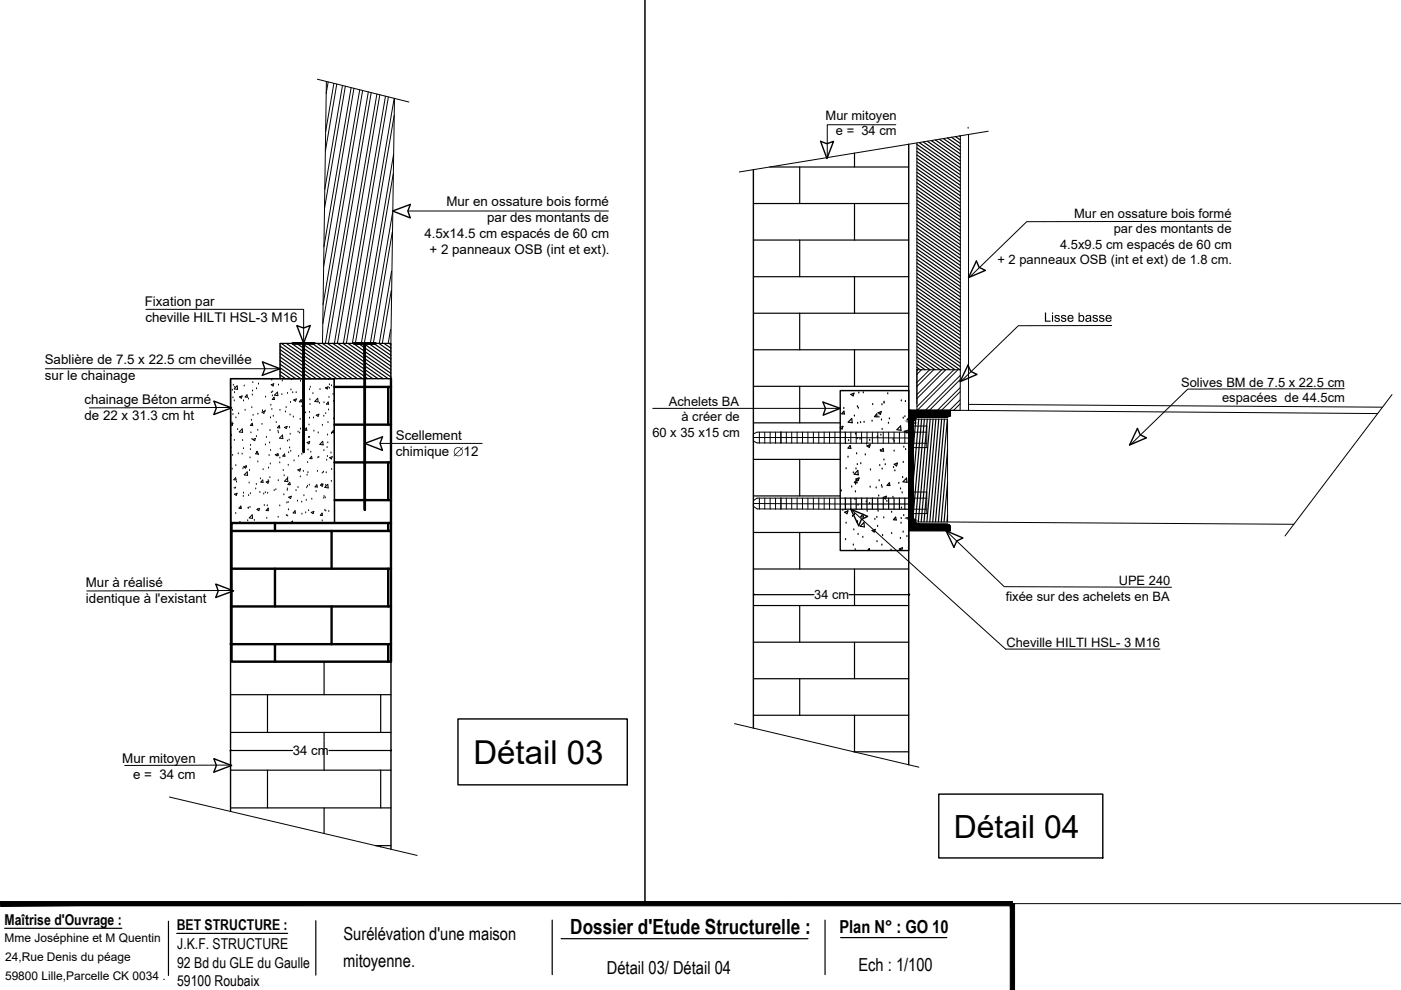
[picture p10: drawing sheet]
<svg xmlns="http://www.w3.org/2000/svg" width="297mm" height="210mm" viewBox="0 0 297 210" stroke-linecap="round" stroke-linejoin="round" font-family="sans-serif">
<defs><g id="words">
<text font-size="7" x="100.4" y="162.1">Détail 03</text>
<text font-size="6.8" x="202.2" y="177.7">Détail 04</text>
<text font-size="4.4" x="120.9" y="198.1">Dossier d'Etude Structurelle :</text>
<g font-size="3.8">
<text x="178" y="197.9">Plan N° : GO 10</text>
<text x="72.8" y="199.4">Surélévation d'une maison</text>
<text x="72.8" y="205.1">mitoyenne.</text>
<text x="128.7" y="206.5">Détail 03/ Détail 04</text>
<text x="182" y="205.9">Ech : 1/100</text>
</g>
<g font-size="3.2">
<text x="1" y="196.2">Maîtrise d'Ouvrage :</text>
<text x="37.5" y="197.2">BET STRUCTURE :</text>
<text x="37.6" y="201.2">J.K.F. STRUCTURE</text>
<text x="37.6" y="205.2">92 Bd du GLE du Gaulle</text>
<text x="37.6" y="209.1">59100 Roubaix</text>
</g>
<g font-size="2.8">
<text x="94.6" y="43.6">Mur en ossature bois formé</text>
<text x="103.3" y="47">par des montants de</text>
<text x="90" y="50.4">4.5x14.5 cm espacés de 60 cm</text>
<text x="91.1" y="53.8">+ 2 panneaux OSB (int et ext).</text>
<text x="30.7" y="64.9">Fixation par</text>
<text x="30.8" y="68.3">cheville HILTI HSL-3 M16</text>
<text x="9.5" y="77.2">Sablière de 7.5 x 22.5 cm chevillée</text>
<text x="9.5" y="80.6">sur le chainage</text>
<text x="17.9" y="85.6">chainage Béton armé</text>
<text x="17.9" y="89">de 22 x 31.3 cm ht</text>
<text x="83.9" y="93.3">Scellement</text>
<text x="83.9" y="96.7">chimique</text>
<text x="98.3" y="96.7">12</text>
<text x="18.2" y="124.4">Mur à réalisé</text>
<text x="18.2" y="127.8">identique à l'existant</text>
<text x="25.9" y="161.7">Mur mitoyen</text>
<text x="62.1" y="160.1">34 cm</text>
<text x="28.2" y="165.1">e = 34 cm</text>
</g>
<g font-size="2.7">
<text x="175.1" y="25.4">Mur mitoyen</text>
<text x="177.2" y="28.7">e = 34 cm</text>
<text x="227.7" y="46.2">Mur en ossature bois formé</text>
<text x="224.8" y="52.8">4.5x9.5 cm espacés de 60 cm</text>
<text x="236.1" y="49.5">par des montants de</text>
<text x="211.5" y="56.1">+ 2 panneaux OSB (int et ext) de 1.8 cm.</text>
<text x="250.4" y="82">Solives BM de 7.5 x 22.5 cm</text>
<text x="141.8" y="86">Achelets BA</text>
<text x="144.5" y="89.3">à créer de</text>
<text x="259.1" y="85.3">espacées de 44.5cm</text>
<text x="138.3" y="92.6">60 x 35 x15 cm</text>
<text x="237.2" y="124.1">UPE 240</text>
<text x="172.6" y="127">34 cm</text>
<text x="213.3" y="127.4">fixée sur des achelets en BA</text>
<text x="213.4" y="137.1">Cheville HILTI HSL- 3 M16</text>
</g>
<g font-size="2.5">
<text x="1" y="199.7">Mme Joséphine et M Quentin</text>
<text x="1.1" y="203.7">24,Rue Denis du péage</text>
<text x="1.1" y="207.8">59800 Lille,Parcelle CK 0034 .</text>
</g>
</g></defs>
<!-- layer: CHARPENTE POT MET -->
<g fill="none" stroke="#000" stroke-width=".25">
<path d="M163.2 35.4h29.5M169.6 35.4v7.8M181.2 32.5v2.9M159.7 43.2h33M159.7 50.9h33M159.7 58.7h33M169.6 50.9v7.8M181.2 43.2v7.7M181.2 58.7v7.7M159.7 66.4h33M159.7 74.2h33M169.6 66.4v7.8"/>
<path d="M181.2 74.2v7.7M82.9 99.3h.1M159.7 81.9h33M159.7 89.7h18.4M159.7 97.4h18.4M169.6 81.9v7.8M169.6 97.4v7.7M178.1 90.6l.6-.2-.2 .6-.4-.3M178.9 86.6h.1M178.9 87.2l.1 .6-.5-.1zM179.2 93.1h.1M179.4 99.4h.1"/>
<path d="M179.8 96.9h.1M179.9 93.4h.1M180.3 94.5l.1 .6-.6-.1zM180.4 83.6l.7-.2-.2 .5zM180.6 88.7l.1 .9-.9-.1zM181.2 88.2h.1M181.4 92h.1M181.5 99.4h.1M181.6 96.2h.1M181.7 93h.1M181.8 98.5h.1M181.8 86.2h.1"/>
<path d="M181.8 89.8h.1M181.9 99.8l.1 .9-.9-.2zM182 86.5h.1M182.1 83.3h.1M182.3 93.1h.1M182.5 89.6h.1M182.5 98.3h.1M183 83.3h.1M183.2 89.5h.1M183.5 96.4h.1M183.7 94.1h.1M183.8 94.5l.7-.2-.2 .6z"/>
<path d="M184.4 93.4h.1M184.6 99.6h.1M184.9 89.3h.1M185 85.8h.1M185.9 87.8l.1 .6-.6-.1zM186 92.6h.1M186.2 87.5l.6-.2-.1 .6zM186.3 88.4h.1M186.5 98.7h.1M186.7 95.5h.1M186.8 92.3h.1M186.9 89h.1"/>
<path d="M187 85.8h.1M187 99.5h.1M187 91.1h.1M187.2 95.1l.1 .6-.6-.1zM187.4 97.5h.1M187.4 85.5h.1M187.4 85.3h.1M187.7 98.5h.1M188.2 83.5h.1M188.4 89.7h.1M188.6 88.8h.1M189.4 93.2h.1"/>
<path d="M189.4 99.1h.1M189.6 95.6h.1M189.6 93.6h.1M189.6 98.4l.7-.2-.2 .6zM189.7 99.8h.1M190.9 90.3l.1 .9-.8-.1zM191.1 85h.1M191.5 98h.1M191.5 88.7h.1M191.6 94.8h.1M191.7 91.6h.1M191.9 88.4h.1"/>
<path d="M192 85.1h.1M192 91.4l.6-.2-.2 .6zM192 95.3h.1M192.1 91.8h.1M192.7 88.6l-.4 .3 .4 .1M82.9 107.3h.1M82.9 115.3h.1M159.7 105.1h18.4M159.7 112.9h18.4M169.6 112.9v7.7M178.4 104.1h.1M178.7 108.2h.1"/>
<path d="M179.1 108.6l.7-.3-.2 .6zM179.1 106.9h14.5M179.1 105.6h14.5M179.1 108h14.4M179.2 105.6v2.4M179.3 114.4h.1M179.4 110.9h.1M180.4 105.6v2.4M180.6 103.2h.1M180.7 109.5h.1M180.9 115.6h.1M180.9 100.3h.1"/>
<path d="M181 112.3h.1M181.2 109.1h.1M181.3 105.9h.1M181.3 116.6h.1M181.4 104.3h.1M181.4 102.7h.1M181.5 101.6l.6-.3-.1 .6zM181.5 105.6v2.4M181.6 101.7l.1 .7-.5-.1zM181.7 110.8h.1M181.8 110.6h.1M181.9 113.3h.1"/>
<path d="M181.9 107.1h.1M182.7 105.6v2.4M182.9 113.9h.1M183 109l.1 .6h-.6zM183.2 110.8l.1 .9-.9-.1zM183.7 106.4h.1M183.8 105.6v2.4M183.9 108.4h.1M184 116.7l.3-.4 .1 .4M184.4 106.8h.1M184.5 103.3h.1M184.9 112.5l.7-.3-.2 .6z"/>
<path d="M185 105.6v2.4M185.5 110.1h.1M185.8 103.5h.1M185.9 109.7h.1M185.9 114.8h.1M186.1 111.6h.1M186.1 105.6v2.4M186.2 108.4h.1M186.3 105.2h.1M186.4 101.9h.1M186.9 103h.1M187 115.6h.1"/>
<path d="M187 103.3h.1M187.1 113.6h.1M187.2 105.5l.7-.3-.2 .6zM187.3 105.6v2.4M187.4 109.8h.1M188 106.3h.1M188.4 105.6v2.4M188.6 102.4l.1 .5h-.6zM188.9 116.6h.1M189 108.6h.1M189 113.1h.1M189.3 105.4h.1"/>
<path d="M189.6 105.6v2.4M189.9 109.6l.1 .7-.6-.1zM190.6 102.5h.1M190.7 116.4l.7-.3-.3 .6zM190.7 105.6v2.4M190.9 114.2h.1M190.9 103.7h.1M191 110.9h.1M191.1 109.9h.1M191.1 107.7h.1M191.3 104.5h.1M191.4 101.3h.1"/>
<path d="M191.5 112.8h.1M191.6 109.3h.1M191.8 105.6v2.4M192.2 101.4l.1 .9-.8-.2zM192.3 113.8h.1M192.6 116.2h.1M192.6 114.6h.1M192.7 102.4h.1M82.9 123.3h.1M82.9 131.3h.1M82.9 139.3h.1M159.7 120.6h33"/>
<path d="M159.7 128.4h33M159.7 136.2h33M169.6 128.4v7.8M181.2 120.6v7.8M181.2 136.2v7.7M48.9 155.3h34M49 147.3h33.9M56.7 147.3v8M68.7 140.3v7M68.7 155.3v1.5M68.7 157v6.3M80.7 147.3v8"/>
<path d="M159.7 143.9h33M159.7 151.7h33M169.6 143.9v7.8M181 159.4h11.7M181.2 151.7v7.7M48.9 171.3h34M48.9 163.3h34M56.7 163.3v8M68.7 171.3v5.4M79.6 179.3h3.3M80.7 163.3v8M80.7 179.3v.2"/>
</g>
<!-- layer: textes. R+1 -->
<path d="M159.7 36v118.4M192.7 30.6v131.6M48.9 80.3h21.9l.1 30.6h-21.9zM48.9 80.3v91.7M178.1 82.8h14.6v33.9h-14.6zM82.9 110.9v69.2M97.1 152.4h35.9v14h-35.9zM199 168.4h34.8v13.5h-34.8z" fill="none" stroke="#000" stroke-width=".3"/>
<!-- layer: BRM textes -->
<g fill="none" stroke="#000" stroke-width=".21">
<path d="M67.3 16.8l19.4 4.8M69.2 17.3l-.8 55.5M83.6 20.9l-.7 51.9M189.9 26.5h-14.5v6.9M194.4 30.3v55.4M203.6 28.8v49.6M205.3 27.2h.1M205.3 28.5v58.5M209.5 27.8l-52.8 8.7M261 46.9l-43.3 .1-12.1 11.8M30.9 65.6h33.5v7.2M59.4 72.8h23.5v7.5h-23.5z"/>
<path d="M194.4 78.4h9.2v8.6h-9.2zM235.7 69l-19.8 .1-12.1 11.7M48.9 95.8h.1M48.9 89.9l.5-.2-.2 .5-.3-.2M49 95h.1M49.1 92.3h.1M49.2 89.7h.1M49.2 99.5h.1M49.3 82.7h.1M49.3 87h.1M49.3 96.6h.1M49.4 84.3h.1"/>
<path d="M49.4 87.9h.1M49.5 81.7h.1M49.7 85h.1M49.7 93.4h.1M49.7 83.2h.1M49.8 82.1h.1M50 98.7h.1M50 88.6h.1M50.3 81.8l.1 .8-.7-.1zM50.4 91.1h.1M50.5 96.2h.1M50.6 87.7h.1"/>
<path d="M50.8 84.2l.5-.3-.1 .5zM51.3 96.3h.1M51.4 90.9v.8l-.7-.1zM51.4 93.4h.1M51.5 99.4h.1M51.6 95.1h.1M51.6 85h.1M51.7 99l.5-.2-.1 .4zM51.8 81.8h.1M52 87h.1M52.3 99.1h.1M52.4 83.7l.1 .5h-.5z"/>
<path d="M52.7 84.6h.1M52.9 99.8h.1M53 97.1h.1M53.1 95.3h.1M53.1 94.4h.1M53.2 91.8h.1M53.3 89.1h.1M53.4 86.4h.1M53.4 93.1h.1M53.5 89.7l.1 .5h-.5zM53.5 83.8h.1M53.5 90.2h.1"/>
<path d="M53.5 82.9h.1M53.6 81.1h.1M53.6 93.2l.6-.2-.2 .4zM53.7 88.1h.1M54.4 95.9h.1M54.4 92.6h.1M54.4 82.4h.1M54.6 95.8l.1 .5-.5-.1zM54.7 91.2h.1M54.7 97.9h.1M54.7 87.8h.1M54.8 96.4h.1"/>
<path d="M54.8 81.4h.1M55.5 90h.1M55.5 87.4l.6-.2-.1 .4zM55.7 87.1h.1M55.8 99.6h.1M56.2 87.2h.1M56.3 94.3h.1M56.3 84.2h.1M56.5 92.7h.1M56.9 99.2h.1M57.1 96.6h.1M57.2 93.9h.1"/>
<path d="M57.2 91.3h.1M57.3 98.4h.1M57.3 88.6h.1M57.4 95.5h.1M57.4 85.9h.1M57.5 81.6l.5-.2-.1 .4zM57.5 83.3h.1M57.6 80.6h.1M57.6 86.8h.1M57.7 83.9h.1M57.8 83.1h.1M57.9 88.3h.1"/>
<path d="M58.1 84.2l.1 .5h-.5zM58.2 83.8l.6-.7 .1 .8zM58.4 96.4l.5-.2-.1 .5zM58.6 89.6h.1M58.9 91.4h.1M59 91.8h.1M59 81.7h.1M59.1 96.6h.1M59.2 90.2l.1 .5h-.5zM59.3 98.1h.1M59.3 97.1h.1M59.4 87h.1"/>
<path d="M59.4 80.3v-7.5h23.5v7.5h-34h22v30.6M59.4 95.2h.1M59.8 83.7h.1M59.8 80.8h.1M59.9 92.2l.1 .8-.7-.1zM60.1 99.8h.1M60.3 90.6l.6-.2-.2 .5zM60.3 96.3l.1 .4h-.4zM60.5 87.3h.1M60.7 86.4h.1M60.9 93.5h.1M61 83.4h.1"/>
<path d="M61.1 98.7h.1M61.2 96h.1M61.3 93.3h.1M61.4 90.6h.1M61.4 95h.1M61.5 88h.1M61.5 92.1h.1M61.6 85.3h.1M61.6 95.7h.1M61.7 82.7h.1M61.9 80.5h.1M62.1 83.3h.1"/>
<path d="M62.2 88.4h.1M62.3 84.8l.5-.2-.1 .5zM62.3 97.7h.1M62.8 83.3h.1M63.1 99.6l.6-.2-.2 .5zM63.2 91.6h.1M63.3 96.8h.1M63.5 91.8h.1M63.6 88.9h.1M63.7 91h.1M63.7 80.8h.1M63.8 84.7l.1 .5h-.4z"/>
<path d="M64 96.3h.1M64 86.2h.1M64.3 99.9h.1M64.5 94.6h.1M64.8 87.5h.1M64.9 90.7l.2 .5h-.5zM65.1 93.8l.6-.2-.2 .5zM65.2 98.1h.1M65.3 95.4h.1M65.4 92.8h.1M65.5 90.1h.1M65.6 87.4h.1"/>
<path d="M65.6 92.7h.1M65.6 88.7h.1M65.6 82.6h.1M65.7 84.8h.1M65.7 85.8h.1M65.8 82.1h.1M65.9 95.9h.1M66.1 96.7l.1 .6-.5-.1zM66.3 83.5h.1M66.5 88.6h.1M66.6 91.4h.1M67 88l.6-.2-.2 .5z"/>
<path d="M67.3 99.9h.1M67.4 84.4v.8l-.7-.1zM67.4 97.1h.1M67.5 91.8h.1M67.6 97h.1M67.7 85.5h.1M67.8 82.6h.1M68.4 90.2h.1M68.4 93.6l.1 .7-.7-.1zM68.7 88.3h.1M68.7 95.5h.1M68.7 85.4h.1"/>
<path d="M69 82.2l.6-.2-.2 .5zM69.1 87.7h.1M69.3 97.6h.1M69.3 94.9h.1M69.4 96.8h.1M69.5 92.2h.1M69.5 93.9h.1M69.5 89.6h.1M69.6 85.2l.1 .5h-.5zM69.6 80.4h.1M69.6 86.9h.1M69.8 84.3h.1"/>
<path d="M69.8 81.6h.1M69.8 82.3h.1M69.9 97l.5-.2-.1 .5zM70.2 96h.1M70.3 91.9h.1M70.3 81.8h.1M70.3 99.5h.1M70.6 83.6h.1M70.7 91.2l.1 .6-.5-.1zM70.7 88.8h.1M70.8 85.1h.1M138.4 86.6h39.7"/>
<path d="M192.7 87h8.8v.7a.69 .69 0 0 1-.7 .7h-5.8a1.37 1.37 0 0 0-1.4 1.3v20.1a1.4 1.4 0 0 0 1.4 1.4h5.8a.69 .69 0 0 1 .7 .7v.6h-8.8zM193.5 94h3M193.6 88.9h7.3v21.8h-7.3zM193.6 91.6h2.9M201.5 87l90.6 .7M205.3 85.7l87.8 .6M285 82.4l-33.2 .1-12.1 11.8M295.1 83.7l-22.7 29.9M49 110.9l.1 14.4M49.1 110.9h33.8M49.7 103.5h.1M49.7 104.8l.6-.2-.2 .4z"/>
<path d="M49.9 103.5h.1M50 101.3v.5l-.4-.1zM50 108.9h.1M50.2 102.2h.1M50.9 110.7h.1M51 107.8h.1M51.1 107.3l.1 .5h-.5zM51.6 105.3h.1M51.6 104.6h.1M51.8 100.7l.6-.7 .1 .8zM52.5 110.4h.1M52.6 107.8h.1"/>
<path d="M52.6 107.7h.1M52.7 105.1h.1M52.8 102.4h.1M53 107.6h.1M53.1 104.7h.1M53.5 109.1l.1 .8-.8-.1zM53.9 110.3h.1M54.2 103.7h.1M54.3 102.7h.1M54.5 108l.5-.2-.1 .5zM54.6 108.1h.1M55.1 104.4h.1"/>
<path d="M55.2 101.5h.1M55.7 101.8l.1 .5-.5-.1zM55.9 104.7h.1M56 107.2h.1M56.2 104.5h.1M56.4 102.2l.6-.2-.2 .5zM56.6 109.9h.1M56.7 107.2h.1M56.8 104.6h.1M56.8 107.8l.1 .5-.5-.1zM56.9 101.9h.1M56.9 107.9h.1"/>
<path d="M57.2 101.3h.1M58.1 104h.1M58.5 103.8h.1M59 109.7h.1M59 101.9h.1M59.3 107.3h.1M60.2 104.9h.1M60.2 100.9h.1M60.7 109.3h.1M60.8 106.6h.1M60.9 104h.1M60.9 103.7h.1"/>
<path d="M60.9 101.4l.1 .7-.7-.1zM61 109.4h.1M61 101.3h.1M61.1 106.5h.1M61.2 108.1h.1M61.2 105.4l.6-.2-.2 .5zM61.4 102.3l.1 .5-.4-.1zM61.6 110.9l.4-.4v.4M62.6 108.3v.5l-.4-.1zM62.8 104h.1M63.1 106.2h.1M63.2 103.4h.1"/>
<path d="M63.7 101.1h.1M64 106.5h.1M64 109h.1M64.4 105.1h.1M64.8 108.7h.1M64.9 106.1h.1M65 103.4h.1M65.1 100.7h.1M65.2 103.1h.1M65.3 100.2h.1M65.4 108.3h.1M65.6 102.9h.1"/>
<path d="M66 108.6l.5-.2-.1 .5zM66.1 105.8h.1M67 104.2h.1M67.2 102.8l.1 .5-.5-.1zM67.9 102.8l.6-.2-.2 .5zM68.2 102.7h.1M68.3 108.8l.1 .5h-.5zM68.3 110.4h.1M68.3 100.3h.1M68.6 100.1h.1M68.7 105.7h.1M68.7 105.3h.1"/>
<path d="M68.9 108.2h.1M68.9 103.3l.6-.6 .1 .8zM69 105.6h.1M69.1 102.9h.1M69.1 108.3h.1M69.2 100.2h.1M69.7 108.5h.1M70.3 102.1h.1M159.8 106.1l-.1 1.3M180.4 108l32.8 29.6h32.7M193.5 108h3M193.6 105.6h2.9"/>
<path d="M200.6 112.5l12.3 11.9 35.5 .1M200.9 110.7l73.4 .5M48.9 140.3h34h-17M155.7 153.4l39.1 9.3M35.9 169l52.5 12.4M49 162.2l-22.6 .1M.1 191.6h136.6v-191.7v191.7h160.3"/>
</g>
<g fill="none" stroke="#000" stroke-width=".51">
<path d="M70.9 82h12M70.9 90h12M70.9 98h12M82.3 82v8M82.3 98v8M82.9 80.3v30.6M49.1 112.6h33.8M49.1 110.9h33.8v29.4h-33.8zM58.3 110.9v1.7M70.3 112.6v8M70.9 106h12M82.3 110.9v1.7"/>
<path d="M48.9 136.6h34M49 128.6h33.9M49 120.6h33.9M58.3 120.6v8M58.3 136.6v3.7M70.3 128.6v8M82.3 120.6v8M82.3 136.6v3.7"/>
</g>
<!-- layer: 00txt structure -->
<g fill="none" stroke="#000" stroke-width=".25">
<path d="M194.4 39.5l9.2 6.4M194.4 38.7l9.2 6.5M194.4 38l9.2 6.5M194.4 37.3l9.2 6.4M194.4 36.5l9.2 6.5M194.4 35.8l9.2 6.4M194.4 35.1l9.2 6.4M194.4 34.3l9.2 6.5M194.4 33.6l9.2 6.4M194.4 32.8l9.2 6.5M194.4 32.1l9.2 6.4M194.4 31.4l9.2 6.4"/>
<path d="M194.4 30.6l9.2 6.5M194.9 30.3l8.7 6M195.8 30.1l7.8 5.5M196.6 30l7 4.9M197.5 29.8l6.1 4.3M198.3 29.7l5.3 3.7M199.2 29.5l4.4 3.1M200 29.4l3.6 2.5M200.9 29.2l2.7 2M201.7 29.1l1.9 1.3M202.6 29l1 .7M203.4 28.8l.2 .1"/>
<path d="M194.4 59.5l9.2 6.4M194.4 58.7l9.2 6.4M194.4 58l9.2 6.4M194.4 57.2l9.2 6.5M194.4 56.5l9.2 6.4M194.4 55.7l9.2 6.5M194.4 55l9.2 6.4M194.4 54.3l9.2 6.4M194.4 53.5l9.2 6.5M194.4 52.8l9.2 6.4M194.4 52l9.2 6.5M194.4 51.3l9.2 6.5"/>
<path d="M194.4 50.6l9.2 6.4M194.4 49.8l9.2 6.5M194.4 49.1l9.2 6.4M194.4 48.4l9.2 6.4M194.4 47.6l9.2 6.5M194.4 46.9l9.2 6.4M194.4 46.1l9.2 6.5M194.4 45.4l9.2 6.5M194.4 44.7l9.2 6.4M194.4 43.9l9.2 6.5M194.4 43.2l9.2 6.4M194.4 42.5l9.2 6.4"/>
<path d="M194.4 41.7l9.2 6.4M194.4 41l9.2 6.4M194.4 40.2l9.2 6.5M59.4 79.5l1.1 .8M59.4 78.7l2.2 1.6M59.4 78l3.3 2.3M59.4 77.2l4.4 3.1M59.4 76.4l5.5 3.9M59.4 75.7l6.6 4.6M59.4 74.9l7.7 5.4M59.4 74.1l8.7 6.2M59.4 73.4l9.8 6.9"/>
<path d="M59.6 72.8l10.7 7.5M60.7 72.8l10.7 7.5M61.8 72.8l10.7 7.5M62.9 72.8l10.7 7.5M64 72.8l10.7 7.5M65.1 72.8l10.7 7.5M66.2 72.8l10.7 7.5M67.3 72.8l10.7 7.5M68.4 72.8l10.7 7.5M69.4 72.8l10.7 7.5M70.5 72.8l10.7 7.5M71.6 72.8l10.7 7.5"/>
<path d="M72.7 72.8l10.2 7.1M73.8 72.8l9.1 6.4M74.9 72.8l8 5.6M76 72.8l6.9 4.8M77.1 72.8l5.8 4.1M78.2 72.8l4.7 3.3M79.2 72.8l3.7 2.5M80.3 72.8l2.6 1.8M81.4 72.8l1.5 1M82.5 72.8l.4 .3M194.4 77.9l.7 .5M194.4 77.2l1.7 1.2"/>
<path d="M194.4 76.4l2.8 2M194.4 75.7l3.9 2.7M194.4 75l4.9 3.4M194.4 74.2l6 4.2M194.4 73.5l7 4.9M194.4 72.7l8.1 5.7M194.4 72l9.1 6.4M194.4 71.3l9.2 6.4M194.4 70.5l9.2 6.5M194.4 69.8l9.2 6.4M194.4 69l9.2 6.5M194.4 68.3l9.2 6.5"/>
<path d="M194.4 67.6l9.2 6.4M194.4 66.8l9.2 6.5M194.4 66.1l9.2 6.4M194.4 65.4l9.2 6.4M194.4 64.6l9.2 6.4M194.4 63.9l9.2 6.4M194.4 63.1l9.2 6.5M194.4 62.4l9.2 6.4M194.4 61.7l9.2 6.4M194.4 60.9l9.2 6.5M194.4 60.2l9.2 6.4M59.4 80.3h.1"/>
<path d="M194.2 88.9l-.6 6.1M194.8 88.9l-1.2 13.1M195.4 88.9l-1.8 20M196 88.9l-1.9 21.8M196.6 88.9l-1.9 21.8M197.2 88.9l-1.9 21.8M197.8 88.9l-1.9 21.8M198.4 88.9l-1.9 21.8M199 88.9l-1.9 21.8M199.7 88.9l-2 21.8M200.2 88.9l-1.9 21.8M200.9 88.9l-1.9 21.8"/>
<path d="M200.9 95.3l-1.3 15.4M200.9 102.3l-.7 8.4M200.9 109.2l-.1 1.5M159.8 126.1h12.8M180 126.1h12.8M48.9 159.1h13.1M69.8 159.1h13.1"/>
</g>
<!-- layer: JKF cotations -->
<g fill="none" stroke="#000" stroke-width=".21">
<path d="M69.6 17.4l-.4 2.4M70.8 17.7l-1.8 10.3M71.4 17.8l-2.4 14.2M72.6 18.1l-3.7 22M73.2 18.3l-4.4 25.9M74.5 18.6l-5.8 33.8M75 18.7l-6.4 37.7M76.3 19l-7.8 45.6M76.9 19.2l-8.5 49.4M78.1 19.5l-9.1 53.3M78.7 19.6l-9.1 53.2M79.9 19.9l-9 52.9"/>
<path d="M80.5 20.1l-9 52.7M81.7 20.4l-8.9 52.4M82.3 20.5l-8.9 52.3M83.4 36.8l-6.2 36M83.4 32.7l-6.8 40.1M83.6 20.8l-8.9 52M83.6 24.5l-8.3 48.3M83 57.5l-2.6 15.3M83.2 49.2l-4.1 23.6M83.2 45.1l-4.7 27.7M82.8 69.8l-.5 3M83 61.6l-1.9 11.2"/>
<path d="M194.5 78.4l-.1 .1M195.4 78.4l-1 1M197.1 78.4l-2.7 2.7M198 78.4l-3.6 3.6M199.7 78.4l-5.3 5.3M200.5 78.4l-6.1 6.1M202.2 78.4l-7.8 7.8M203.1 78.4l-8.6 8.6M203.6 79.6l-7.4 7.4M203.6 82.2l-4.9 4.8M203.6 84.8l-2.3 2.2M203.6 80.5l-6.6 6.5"/>
<path d="M203.6 83.1l-4 3.9M203.6 85.6l-1.4 1.4"/>
</g>
<!-- layer: JKF  bbm plein -->
<path d="M86.5 44.7h42.5M9.6 78.2h49.8M48.9 86.4l-30 .1M80.6 94h21.6M49.3 125.2l-30.9 .1" fill="none" stroke="#000" stroke-width=".21"/>
<g fill="none" stroke="#000" stroke-width=".3">
<path d="M174 30l1.3 .5 1.4-.5-1.4 3.6zM83.2 44.7l3.8-1.4-.5 1.4 .5 1.5zM207 55.3l.6 1.4 1.3 .6-3.6 1.6zM55.6 76.7l3.8 1.5-3.8 1.4 .6-1.4zM62.9 69l1.5 .5 1.4-.5-1.4 3.8zM205.2 77.4l.6 1.3 1.3 .7-3.5 1.5zM45.3 85l3.8 1.5-3.8 1.4 .6-1.4zM77.4 94l3.7-1.4-.5 1.4 .5 1.5zM174.5 85.3l3.6 1.3-3.6 1.4 .5-1.4zM241.2 90.8l.5 1.4 1.4 .6-3.6 1.6zM180.4 108l3.6 1.5-1.4 .6-.5 1.4zM200.6 112.5l3.6 1.6-1.4 .6-.5 1.3z"/>
<path d="M45.7 123.8l3.8 1.5-3.8 1.4 .6-1.4zM45.3 160.9l3.8 1.4-3.8 1.4 .6-1.4z"/>
</g>
<!-- layer: 00txt structure -->
<g fill="#000" stroke="#000" stroke-width=".21">
<path d="M159.9 126l-.1 .2zM159.9 126l-.1 .2z"/>
<path d="M192.7 126.2l.2-.2zM192.9 126l-.2 .2z"/>
<path d="M49 159l-.2 .2zM48.8 159.2l.2-.2z"/>
<path d="M82.8 159.2l.2-.2zM83 159l-.2 .2z"/>
</g>
<!-- layer: 0 -->
<path d="M62.1 72.8h4.6M64.4 72.8v23.1M75 72.8h4.7M77.3 72.8v3.7M77.3 76.6l.1 31.5" fill="none" stroke="#000" stroke-width=".53"/>
<!-- layer: 00txt structure -->
<g fill="#000">
<path d="M221.5 66.3h.3v1.7h1v.2h-1.3zM223.7 66.9l.6-.1 .3 .2 .1 .2h-.3l-.2-.2-.4 .1 .1 .2 .8 .3v.3l-.3 .3-.4 .1-.4-.3-.1-.2h.3l.3 .3 .4-.2-.1-.2-.7-.3zM225.1 66.9l.2-.1 .6 .1 .1 .3h-.2l-.2-.2-.4 .1 .8 .5 .1 .3-.2 .2-.5 .2-.4-.3-.1-.2h.3l.3 .3 .4-.2-.1-.2-.8-.3zM231.7 66.9l.6-.1 .4 .2 .1 .2h-.3l-.2-.2-.4 .1 .8 .5 .1 .3-.2 .2-.5 .2-.4-.3-.1-.2h.3l.3 .3 .4-.3-.9-.4zM233.1 67l.3-.2 .6 .2 .1 .2h-.2l-.3-.2-.3 .1v.2l.8 .3 .1 .3-.2 .2-.5 .2-.4-.2-.1-.3h.2l.1 .2 .4 .1 .2-.3-.7-.3-.2-.2z"/>
<path d="M223 66.8h.3v1.4h-.3zM223 66.3h.3v.2h-.3z"/>
<path d="M226.5 66.9l.6-.1 .4 .2 .1 .6h-1l.3 .4 .7-.2-.2 .4-.5 .1-.5-.3-.1-.5zM226.7 67l-.1 .4h.8l-.3-.4z"/>
<path d="M228.7 66.3h.2v.7l.5-.2 .4 .3 .1 .7-.4 .4h-.4l-.2-.2v.2h-.2zM229.1 67l-.2 .3v.4l.4 .4 .3-.3v-.5l-.2-.3z"/>
<path d="M230.3 67l.3-.2 .7 .1 .1 1.3h-.2l-.1-.2-.6 .3-.3-.2 .1-.6 .8-.2v-.2l-.2-.1h-.4l-.1 .2h-.2zM230.5 67.7l-.1 .2 .2 .2 .5-.3a.25 .25 0 0 0-.1-.3 .25 .25 0 0 0-.4 .1z"/>
<path d="M234.6 66.9l.6-.1 .4 .2 .1 .6h-1.1l.3 .4 .8-.2-.3 .4-.4 .1-.5-.3-.1-.6zM234.8 67.1l-.2 .3h.8l-.1-.4z"/>
<path d="M96.4 95.2l.6-.4h.5l.3 .3 .3-.3 .1 .1-.3 .2 .2 .5-.1 .7-.6 .4-.9-.2-.2 .3-.1-.1 .2-.3-.2-.7zM96.6 95.2l-.2 .4 .1 .7 1.2-1.2-.7-.2zM96.6 96.4l.4 .2 .6-.1 .4-.6-.2-.7z"/>
</g>
<!-- layer: BRM textes -->
<g fill="#000" stroke="#000" stroke-width=".21">
<path d="M192.7 88.4l.9 21.4v-21.4zM192.7 88.4l.9 21.4h-.9z"/>
<path d="M192.7 89.7l.9 20.1v-20.1zM192.7 89.7l.9 20.1h-.9z"/>
<path d="M192.7 89.5l.9 .2 .1-.2zM192.7 89.5l.9 .2h-.9z"/>
<path d="M192.7 89.3l1 .2v-.2zM192.7 89.3l1 .2h-1z"/>
<path d="M192.7 89.1l1 .2 .1-.2zM192.7 89.1l1 .2h-1z"/>
<path d="M192.7 88.9l1.1 .2 .2-.2zM192.7 88.9l1.1 .2h-1.1z"/>
<path d="M192.7 88.7l1.3 .2 .1-.2zM192.7 88.7l1.3 .2h-1.3z"/>
<path d="M192.7 88.6l1.4 .1 .2-.1zM192.7 88.6l1.4 .1h-1.4z"/>
<path d="M192.7 88.4h1.8zM192.7 88.4l1.6 .2z"/>
<path d="M192.7 88.4h2.1zM192.7 88.4h1.8z"/>
<path d="M192.7 88.4h2.3zM192.7 88.4h2.1z"/>
<path d="M192.7 88.4h2.3zM192.7 88.4h2.1z"/>
<path d="M192.7 88.4h8.1zM192.7 88.4h8.2z"/>
<path d="M192.7 88.4h8.1zM192.7 88.4h8.2z"/>
<path d="M192.7 88.3h8.4zM192.7 88.3l8.2 .1z"/>
<path d="M192.7 88.3h8.4zM192.7 88.3l8.2 .1z"/>
<path d="M192.7 88.3h8.5zM192.7 88.3h8.4z"/>
<path d="M192.7 88.3h8.5zM192.7 88.3h8.4z"/>
<path d="M192.7 88.2h8.6zM192.7 88.2l8.5 .1z"/>
<path d="M192.7 88.2h8.6zM192.7 88.2l8.5 .1z"/>
<path d="M192.7 88.1h8.6zM192.7 88.1l8.6 .1z"/>
<path d="M192.7 88.1h8.6zM192.7 88.1l8.6 .1z"/>
<path d="M192.7 88h8.7zM192.7 88l8.6 .1z"/>
<path d="M192.7 88h8.7zM192.7 88l8.6 .1z"/>
<path d="M192.7 87.9h8.8zM192.7 87.9l8.7 .1z"/>
<path d="M192.7 87.9h8.8zM192.7 87.9l8.7 .1z"/>
<path d="M192.7 87l8.8 .7v-.7zM192.7 87l8.8 .7h-8.8z"/>
<path d="M192.7 87.7l8.8 .1v-.1zM192.7 87.7l8.8 .1h-8.8z"/>
<path d="M192.7 87.8h8.8zM192.7 87.8l8.8 .1z"/>
<path d="M192.7 87l8.8 .7v-.7zM192.7 87l8.8 .7h-8.8z"/>
<path d="M192.7 87.7l8.8 .1v-.1zM192.7 87.7l8.8 .1h-8.8z"/>
<path d="M192.7 87.8h8.8zM192.7 87.8l8.8 .1z"/>
<path d="M192.7 109.8l1 .2-.1-.2zM192.7 109.8l1 .2h-1z"/>
<path d="M192.7 109.8l1 .2-.1-.2zM192.7 109.8l1 .2h-1z"/>
<path d="M192.7 110l1 .3v-.3zM192.7 110l1 .3h-1z"/>
<path d="M192.7 110l1 .3v-.3zM192.7 110l1 .3h-1z"/>
<path d="M192.7 110.3l1.1 .2-.1-.2zM192.7 110.3l1.1 .2h-1.1z"/>
<path d="M192.7 110.3l1.1 .2-.1-.2zM192.7 110.3l1.1 .2h-1.1z"/>
<path d="M192.7 110.5l1.3 .2-.2-.2zM192.7 110.5l1.3 .2h-1.3z"/>
<path d="M192.7 110.5l1.3 .2-.2-.2zM192.7 110.5l1.3 .2h-1.3z"/>
<path d="M192.7 110.7l1.4 .1-.1-.1zM192.7 110.7l1.4 .1h-1.4z"/>
<path d="M192.7 110.7l1.4 .1-.1-.1zM192.7 110.7l1.4 .1h-1.4z"/>
<path d="M192.7 110.8l1.6 .2-.2-.2zM192.7 110.8l1.6 .2h-1.6z"/>
<path d="M192.7 110.8l1.6 .2-.2-.2zM192.7 110.8l1.6 .2h-1.6z"/>
<path d="M192.7 111l1.8 .1zM192.7 111l1.8 .1z"/>
<path d="M192.7 111l1.8 .1zM192.7 111l1.8 .1z"/>
<path d="M192.7 111.1l2.1 .1zM192.7 111.1l2.1 .1z"/>
<path d="M192.7 111.1h2.1zM192.7 111.1h2.1z"/>
<path d="M192.7 111.1l2.3 .1zM192.7 111.1l2.3 .1z"/>
<path d="M192.7 111.2h8.2zM192.7 111.2h8.2z"/>
<path d="M192.7 111.2h8.4zM192.7 111.2h8.4z"/>
<path d="M192.7 111.2l8.5 .1zM192.7 111.2l8.5 .1z"/>
<path d="M192.7 111.3h8.6zM192.7 111.3h8.6z"/>
<path d="M192.7 111.3l8.6 .1zM192.7 111.3l8.6 .1z"/>
<path d="M192.7 111.4l8.7 .1zM192.7 111.4l8.7 .1z"/>
<path d="M192.7 111.5l8.8 .1zM192.7 111.5l8.8 .1z"/>
<path d="M192.7 111.6l8.8 .1zM192.7 111.6l8.8 .1z"/>
<path d="M192.7 111.7l8.8 .2v-.2zM192.7 111.7l8.8 .2h-8.8z"/>
<path d="M192.7 111.9l8.8 .6v-.6zM192.7 111.9l8.8 .6h-8.8z"/>
</g>
<g fill="none" stroke="#000" stroke-width=".21">
<path d="M159.7 92.8l33.9 .1M161 91.6v2.4M162.1 91.6v2.4M163.3 91.6v2.4M164.4 91.6v2.4M165.6 91.5v2.5M166.7 91.6v2.4M167.9 91.6v2.4M169 91.6v2.4M170.1 91.6v2.4M171.3 91.6v2.4M172.5 91.6v2.4"/>
<path d="M173.6 91.6v2.4M174.7 91.6v2.4M175.9 91.6v2.4M177 91.6v2.4M179.2 91.6v2.4M180.4 91.6v2.4M181.5 91.6v2.4M182.7 91.6v2.4M183.8 91.6v2.4M185 91.6v2.4M186.1 91.6v2.4M187.3 91.6v2.4"/>
<path d="M188.4 91.6v2.4M189.6 91.6v2.4M190.7 91.6v2.4M191.8 91.6v2.4M193.6 90.3h2.9v4.6h-2.9M193.6 91.6h-33.1l-.8 .4v1.5l.8 .4 33 .1M159.7 106.8l19.4 .1M159.7 107.4l.8 .5 18.6 .1M161 105.6v2.3M162.1 105.6v2.3M163.3 105.6v2.4M164.4 105.6v2.4"/>
<path d="M165.6 105.5v2.5M166.7 105.6v2.3M167.9 105.6v2.3M169 105.6v2.3M170.1 105.6v2.3M171.3 105.6v2.3M172.5 105.6v2.3M173.6 105.6v2.3M174.7 105.6v2.3M175.9 105.6v2.3M177 105.6v2.4M179.1 105.6h-18.6l-.8 .5"/>
<path d="M179.2 105.7v2.3M193.6 104.3h2.9v4.6h-2.9"/>
</g>
<!-- layer: Butons sismique jkf -->
<path d="M193 91.6v.4M193 92.2v.5M193 92.9v.5M193 93.7v.3M193 105.6v.3M193 106.2v.5M193 106.9v.5M193 107.6v.4" fill="none" stroke="#000" stroke-width=".21"/>
<!-- layer: BECT-cartouche -->
<path d="M1 196.8h24.9M35.7 195.3v11.5M37.5 197.9h23.5M67 195.2v11.5M117.1 195.1v11.5M119 199h52.3M174.9 195.1v11.5M178.2 198.8h22.6" fill="none" stroke="#000" stroke-width=".25"/>
<g fill="#000" stroke="#000" stroke-width=".21">
<path d="M.1 192.1h214.5v-1zM.1 191.1h214.5l-214.5 1z"/>
<path d="M214.2 191.6v18.3h.9zM214.2 191.6h.9v18.3z"/>
</g>
<use href="#words"/>
</svg>
